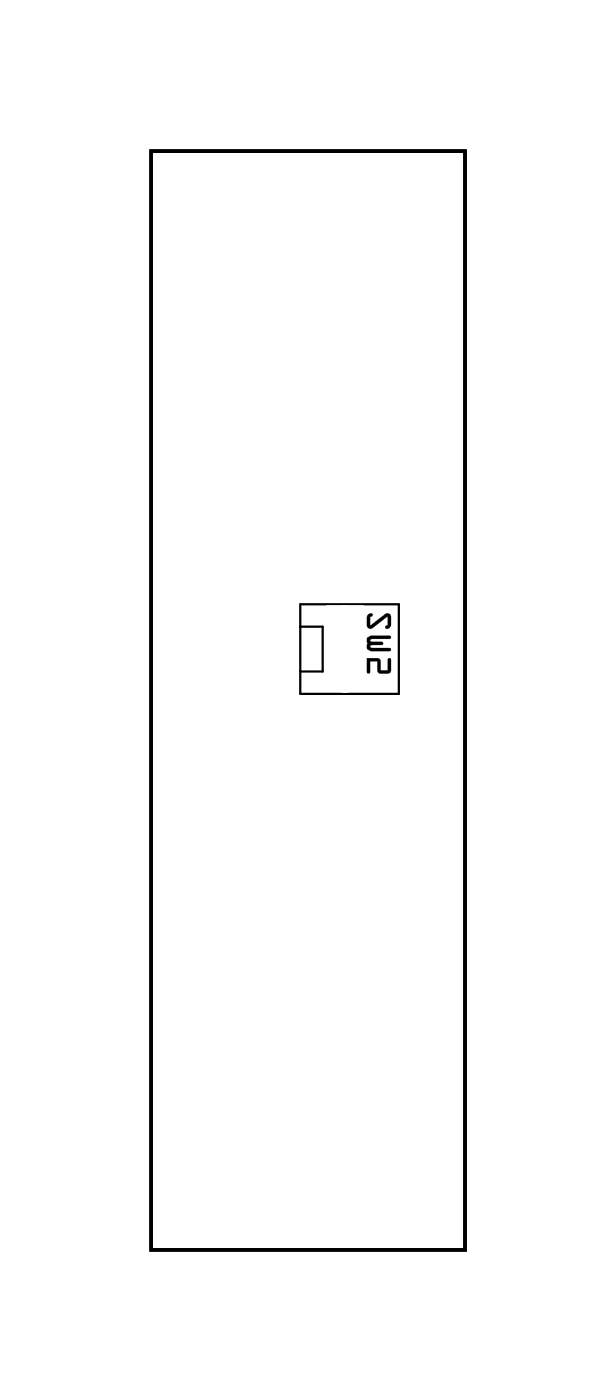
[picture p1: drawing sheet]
<svg xmlns="http://www.w3.org/2000/svg" width="35mm" height="79mm" viewBox="0 0 35 79" stroke-linecap="round" stroke-linejoin="round" font-family="sans-serif">
<path d="M8.6 8.6h17.8v62.3h-17.8z" fill="none" stroke="#000" stroke-width=".2"/>
<path d="M8.6 8.6h17.8v62.3h-17.8z" fill="none" stroke="#000" stroke-width=".06"/>
<path d="M17 34.3h5.6v5h-5.6zM17 35.5h1.3v2.6h-1.3" fill="none" stroke="#000" stroke-width=".13"/>
<g fill="#000">
<path d="M20.9 34.8h.2l-.1 .2v.5l.8-.7h.2l.2 .2-.1 .5-.1 .1h-.2l.2-.2v-.4l-.9 .6h-.2l-.1-.2zM20.8 36.1l.2-.1 1.1 .1 .1 .1h-.1h-1l-.1 .1 .1 .1h.5l.1 .1-.1 .1h-.5l-.1 .1h1.1l.1 .2h-1.2l-.2-.2zM20.8 37.3l.7 .1 .1 .6h.4v-.6l.1-.1 .1 .8-.2 .1h-.5l-.1-.2v-.5h-.4v.6l-.1 .1z"/>
<path d="M20.9 34.8h.1a.13 .13 0 0 1 .1 .1 .13 .13 0 0 1-.1 .1v.5l.8-.7a.21 .21 0 0 1 .3 0 .21 .21 0 0 1 .1 .2v.5l-.3 .2a.13 .13 0 0 1 0-.2 .13 .13 0 0 1 .1-.1v-.4l-.9 .6h-.2l-.1-.2zM20.9 34.9l-.1 .5a.19 .19 0 0 0 .1 .2 .19 .19 0 0 0 .2 0l.9-.7v.5l-.1 .2h.1l.1-.1 .1-.5a.22 .22 0 0 0-.4-.2l-.8 .7v-.5l.1-.2zM20.8 36.1l.2-.1h1.1a.1 .1 0 0 1 .1 .1 .1 .1 0 0 1-.1 .1l-1.1 .1 .1 .1h.5a.1 .1 0 0 1 .1 .1 .1 .1 0 0 1-.1 .1h-.5l-.1 .1h1.1a.1 .1 0 0 1 .1 .1 .1 .1 0 0 1-.1 .1h-1.1l-.2-.1zM20.8 36.1v.6l.2 .2h1.2l-.1-.2h-1.1l.1-.1 .6-.1-.1-.1h-.5l-.1-.1 .1-.1h1h.1l-.1-.1-1.1-.1zM20.8 37.3l.7 .1 .1 .6h.4v-.6a.1 .1 0 0 1 .1-.1 .1 .1 0 0 1 .1 .1v.6l-.1 .2-.7-.1v-.6h-.4v.6a.1 .1 0 0 1-.1 .1 .1 .1 0 0 1-.1-.1zM20.8 37.3l.1 .9 .1-.1v-.6h.4v.5l.1 .2h.5l.1-.1v-.8l-.1 .1v.6h-.4l-.1-.6z"/>
</g>
<circle cx="13.6" cy="36.9" r=".64" fill="#fff"/>
<circle cx="13.6" cy="36.9" r=".64" fill="none" stroke="#fff" stroke-width=".76" stroke-linecap="butt"/>
<circle cx="11" cy="36.9" r=".64" fill="#fff"/>
<circle cx="11" cy="36.9" r=".64" fill="none" stroke="#fff" stroke-width=".76" stroke-linecap="butt"/>
<circle cx="19.5" cy="41.2" r=".64" fill="#fff"/>
<circle cx="19.5" cy="41.2" r=".64" fill="none" stroke="#fff" stroke-width=".76" stroke-linecap="butt"/>
<circle cx="17" cy="41.2" r=".64" fill="#fff"/>
<circle cx="17" cy="41.2" r=".64" fill="none" stroke="#fff" stroke-width=".76" stroke-linecap="butt"/>
<circle cx="19.6" cy="35.4" r=".72" fill="#fff"/>
<circle cx="19.6" cy="35.4" r=".72" fill="none" stroke="#fff" stroke-width=".69" stroke-linecap="butt"/>
<path d="M18.6 34.5h1.9v1.8h-1.9zM19.1 35.4a.51 .51 0 0 0 1 0 .51 .51 0 0 0-1 0z" fill="#fff"/>
<g fill="none" stroke="#fff" stroke-width=".25">
<path d="M18.6 34.5h1.9v1.8h-1.9z"/>
<circle cx="19.6" cy="35.4" r=".51"/>
</g>
<circle cx="19.6" cy="38.2" r=".72" fill="#fff"/>
<circle cx="19.6" cy="38.2" r=".72" fill="none" stroke="#fff" stroke-width=".69" stroke-linecap="butt"/>
<circle cx="19.6" cy="35.4" r=".72" fill="#fff"/>
<circle cx="19.6" cy="35.4" r=".72" fill="none" stroke="#fff" stroke-width=".69" stroke-linecap="butt"/>
<path d="M18.6 34.5h1.9v1.8h-1.9zM19.1 35.4a.51 .51 0 0 0 1 0 .51 .51 0 0 0-1 0z" fill="#fff"/>
<g fill="none" stroke="#fff" stroke-width=".25">
<path d="M18.6 34.5h1.9v1.8h-1.9z"/>
<circle cx="19.6" cy="35.4" r=".51"/>
</g>
<circle cx="19.6" cy="38.2" r=".72" fill="#fff"/>
<circle cx="19.6" cy="38.2" r=".72" fill="none" stroke="#fff" stroke-width=".69" stroke-linecap="butt"/>
<circle cx="19.6" cy="35.4" r=".72" fill="#fff"/>
<circle cx="19.6" cy="35.4" r=".72" fill="none" stroke="#fff" stroke-width=".69" stroke-linecap="butt"/>
<path d="M18.6 34.5h1.9v1.8h-1.9zM19.1 35.4a.51 .51 0 0 0 1 0 .51 .51 0 0 0-1 0z" fill="#fff"/>
<g fill="none" stroke="#fff" stroke-width=".25">
<path d="M18.6 34.5h1.9v1.8h-1.9z"/>
<circle cx="19.6" cy="35.4" r=".51"/>
</g>
<circle cx="19.6" cy="38.2" r=".72" fill="#fff"/>
<circle cx="19.6" cy="38.2" r=".72" fill="none" stroke="#fff" stroke-width=".69" stroke-linecap="butt"/>
<circle cx="20.6" cy="26.6" r=".64" fill="#fff"/>
<circle cx="20.6" cy="26.6" r=".64" fill="none" stroke="#fff" stroke-width=".76"/>
<circle cx="18" cy="26.6" r=".64" fill="#fff"/>
<circle cx="18" cy="26.6" r=".64" fill="none" stroke="#fff" stroke-width=".76"/>
<circle cx="15.5" cy="26.6" r=".64" fill="#fff"/>
<circle cx="15.5" cy="26.6" r=".64" fill="none" stroke="#fff" stroke-width=".76"/>
<circle cx="20.6" cy="11.3" r=".64" fill="#fff"/>
<circle cx="20.6" cy="11.3" r=".64" fill="none" stroke="#fff" stroke-width=".76"/>
<circle cx="15.5" cy="11.3" r=".64" fill="#fff"/>
<circle cx="15.5" cy="11.3" r=".64" fill="none" stroke="#fff" stroke-width=".76"/>
<circle cx="20.6" cy="62.2" r=".64" fill="#fff"/>
<circle cx="20.6" cy="62.2" r=".64" fill="none" stroke="#fff" stroke-width=".76"/>
<circle cx="18" cy="62.2" r=".64" fill="#fff"/>
<circle cx="18" cy="62.2" r=".64" fill="none" stroke="#fff" stroke-width=".76"/>
<circle cx="15.5" cy="62.2" r=".64" fill="#fff"/>
<circle cx="15.5" cy="62.2" r=".64" fill="none" stroke="#fff" stroke-width=".76"/>
<circle cx="20.6" cy="47" r=".64" fill="#fff"/>
<circle cx="20.6" cy="47" r=".64" fill="none" stroke="#fff" stroke-width=".76"/>
<circle cx="15.5" cy="47" r=".64" fill="#fff"/>
<circle cx="15.5" cy="47" r=".64" fill="none" stroke="#fff" stroke-width=".76"/>
<circle cx="24.2" cy="67" r=".72" fill="#fff"/>
<circle cx="24.2" cy="67" r=".72" fill="none" stroke="#fff" stroke-width=".69" stroke-linecap="butt"/>
<circle cx="21.6" cy="67.3" r=".72" fill="#fff"/>
<circle cx="21.6" cy="67.3" r=".72" fill="none" stroke="#fff" stroke-width=".69" stroke-linecap="butt"/>
<circle cx="19.1" cy="67" r=".72" fill="#fff"/>
<circle cx="19.1" cy="67" r=".72" fill="none" stroke="#fff" stroke-width=".69" stroke-linecap="butt"/>
<circle cx="16.6" cy="67.3" r=".72" fill="#fff"/>
<circle cx="16.6" cy="67.3" r=".72" fill="none" stroke="#fff" stroke-width=".69" stroke-linecap="butt"/>
<circle cx="14" cy="67" r=".72" fill="#fff"/>
<circle cx="14" cy="67" r=".72" fill="none" stroke="#fff" stroke-width=".69" stroke-linecap="butt"/>
<circle cx="11.5" cy="67.3" r=".72" fill="#fff"/>
<circle cx="11.5" cy="67.3" r=".72" fill="none" stroke="#fff" stroke-width=".69" stroke-linecap="butt"/>
</svg>
